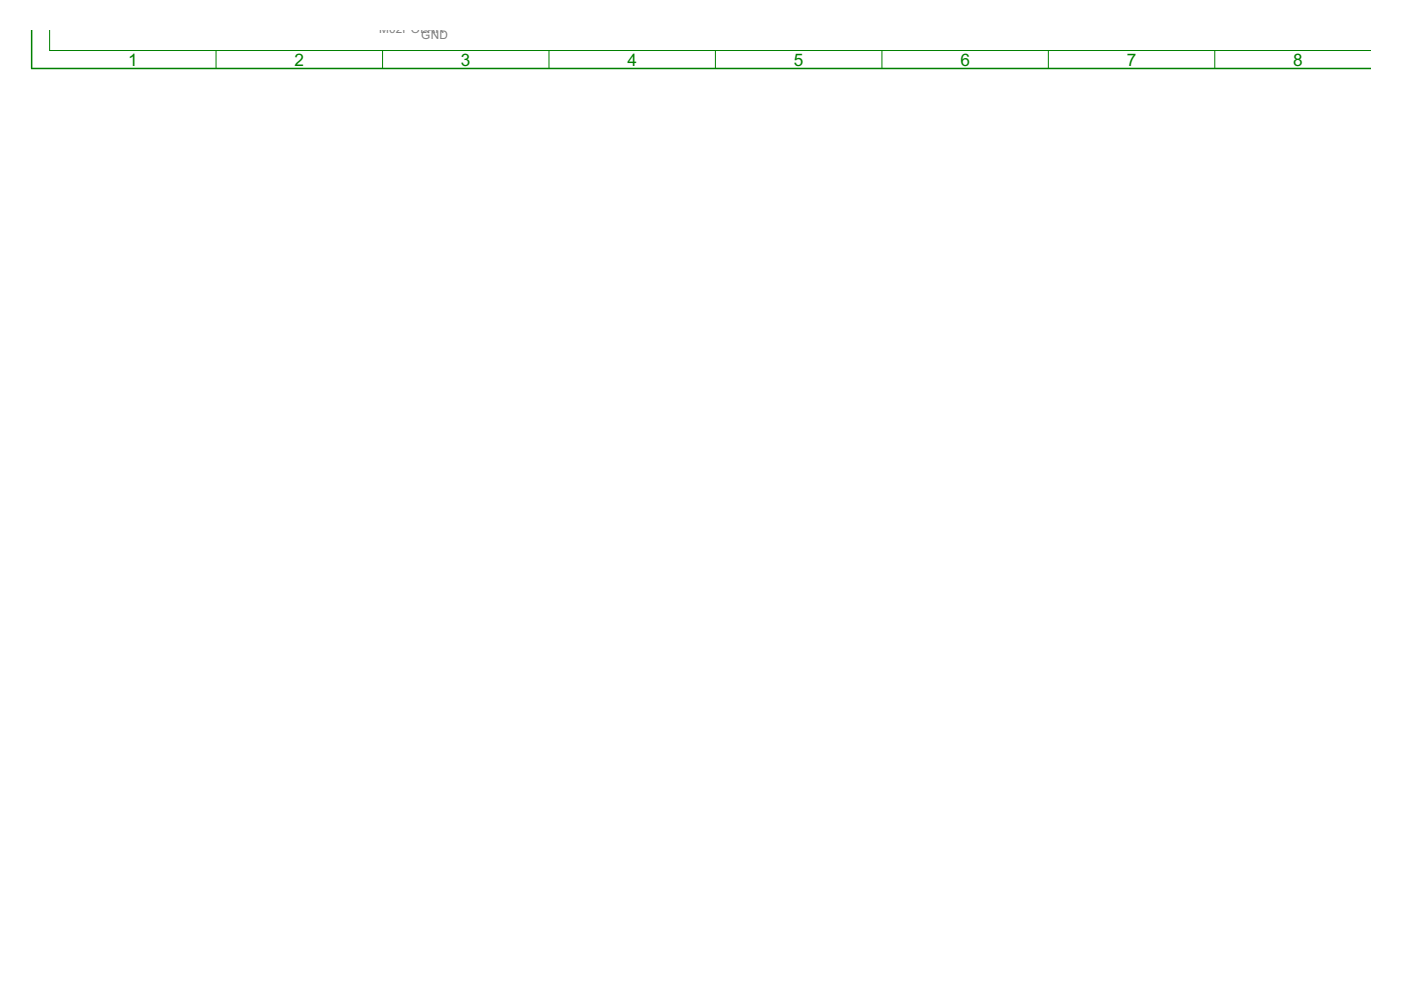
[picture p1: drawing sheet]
<svg xmlns="http://www.w3.org/2000/svg" width="297mm" height="210mm" viewBox="0 0 297 210" stroke-linecap="round" stroke-linejoin="round" font-family="sans-serif">
<defs><g id="words">
<g font-size="4.1" fill="#008000">
<text x="27.1" y="13.9">1</text>
<text x="62.4" y="13.9">2</text>
<text x="97.7" y="13.9">3</text>
<text x="133" y="13.9">4</text>
<text x="168.3" y="13.9">5</text>
<text x="203.6" y="13.9">6</text>
<text x="238.9" y="13.9">7</text>
<text x="274.2" y="13.9">8</text>
</g>
<text font-size="2.8" fill="#008000" x="235.3" y="-.8">License: CC BY-SA 3.0</text>
<g font-size="2.8" fill="#808080">
<text x="80.4" y="6.9">M02POLAR</text>
<text x="89.3" y="8.2">GND</text>
</g>
</g></defs>
<path d="M6.7 6.3v8.2h284" fill="none" stroke="#008000" stroke-width=".32"/>
<path d="M10.5 6.3v4.4h280.2M45.8 10.7v3.8M81.1 10.7v3.8M116.4 10.7v3.8M151.7 10.7v3.8M187 10.7v3.8M222.3 10.7v3.8M257.6 10.7v3.8" fill="none" stroke="#008000" stroke-width=".21"/>
<use href="#words"/>
</svg>
